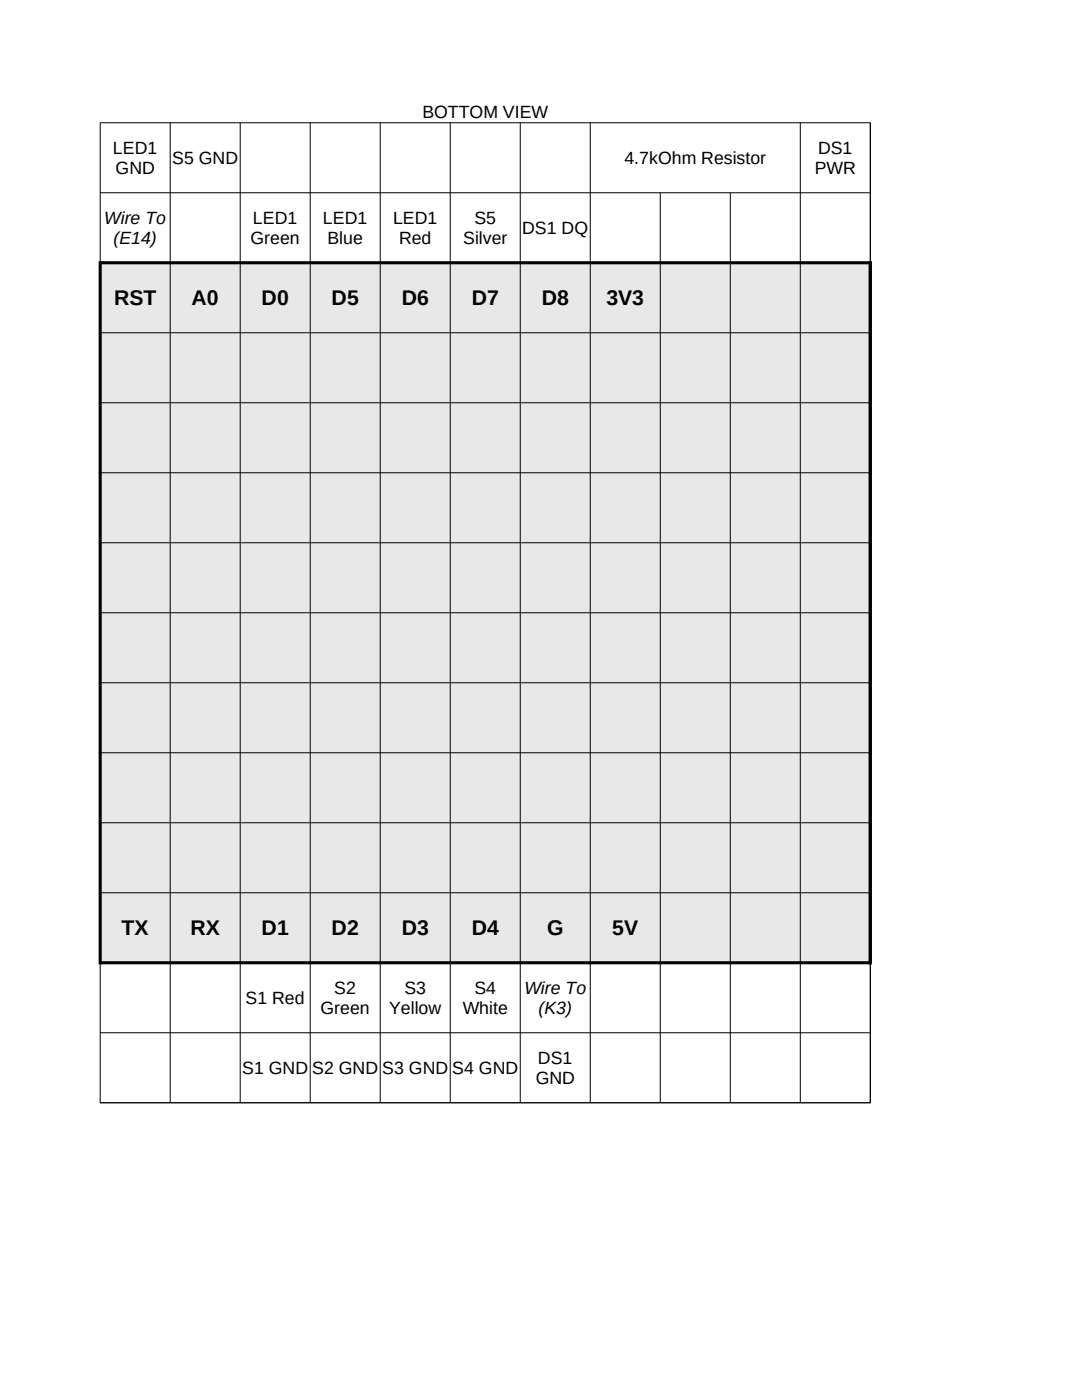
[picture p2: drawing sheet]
<svg xmlns="http://www.w3.org/2000/svg" width="216mm" height="279mm" viewBox="0 0 216 279" stroke-linecap="round" stroke-linejoin="round" font-family="sans-serif">
<defs><g id="words">
<g font-size="4.2">
<text x="22.7" y="60.9">RST</text>
<text x="38.2" y="60.9">A0</text>
<text x="52.2" y="60.9">D0</text>
<text x="66.2" y="60.9">D5</text>
<text x="80.2" y="60.9">D6</text>
<text x="94.1" y="60.9">D7</text>
<text x="108.1" y="60.9">D8</text>
<text x="121" y="60.9">3V3</text>
<text x="24.3" y="186.7">TX</text>
<text x="38" y="186.7">RX</text>
<text x="52.2" y="186.7">D1</text>
<text x="66.2" y="186.7">D2</text>
<text x="80.2" y="186.7">D3</text>
<text x="94.1" y="186.7">D4</text>
<text x="109.2" y="186.7">G</text>
<text x="122.2" y="186.7">5V</text>
</g>
<g font-size="3.5">
<text x="84.3" y="23.5">BOTTOM VIEW</text>
<text x="22.5" y="30.8">LED1</text>
<text x="23.1" y="34.7">GND</text>
<text x="34.4" y="32.7">S5 GND</text>
<text x="124.6" y="32.7">4.7kOhm Resistor</text>
<text x="162.6" y="34.7">PWR</text>
<text x="163.2" y="30.8">DS1</text>
<text x="20.8" y="44.7">Wire To</text>
<text x="50.5" y="44.7">LED1</text>
<text x="64.5" y="44.7">LED1</text>
<text x="78.4" y="44.7">LED1</text>
<text x="94.6" y="44.7">S5</text>
<text x="104.2" y="46.7">DS1 DQ</text>
<text x="22.7" y="48.7">(E14)</text>
<text x="50" y="48.7">Green</text>
<text x="65.3" y="48.7">Blue</text>
<text x="79.6" y="48.7">Red</text>
<text x="92.4" y="48.7">Silver</text>
<text x="49" y="200.4">S1 Red</text>
<text x="64" y="202.4">Green</text>
<text x="66.7" y="198.4">S2</text>
<text x="77.6" y="202.4">Yellow</text>
<text x="80.7" y="198.4">S3</text>
<text x="92.3" y="202.4">White</text>
<text x="94.6" y="198.4">S4</text>
<text x="104.6" y="198.4">Wire To</text>
<text x="107.5" y="202.4">(K3)</text>
<text x="48.3" y="214.3">S1 GND</text>
<text x="62.3" y="214.3">S2 GND</text>
<text x="76.3" y="214.3">S3 GND</text>
<text x="90.2" y="214.3">S4 GND</text>
<text x="107.3" y="212.4">DS1</text>
<text x="106.9" y="216.3">GND</text>
</g>
</g></defs>
<path d="M20 52.4h153.6v139.7h-153.6z" fill-rule="evenodd" fill="#e8e8e8"/>
<g fill="none" stroke="#000" stroke-width=".2">
<path d="M20 24.5h153.7M20 38.5h153.7M20 24.5v28.3M34 24.5v195.6M47.9 24.5v195.6M61.9 24.5v195.6M75.9 24.5v195.6M89.8 24.5v195.6M103.8 24.5v195.6M117.8 24.5v195.6M131.8 38.4v181.7M145.7 38.4v181.7"/>
<path d="M159.7 24.5v195.6M173.7 24.5v28.3M19.7 66.4h154.3M19.7 80.4h154.3M19.7 94.4h154.3M19.7 108.3h154.3M19.7 122.3h154.3M19.7 136.3h154.3M19.7 150.2h154.3M19.7 164.2h154.3M19.7 178.2h154.3M20 191.8v28.3"/>
<path d="M173.7 191.8v28.3M20 206.1h153.7M20 220.1h153.7"/>
</g>
<path d="M20 52.4h153.7M20 52.1v140.4M173.7 52.1v140.4M20 192.1h153.7" fill="none" stroke="#000" stroke-width=".62" stroke-linecap="butt"/>
<use href="#words"/>
</svg>
